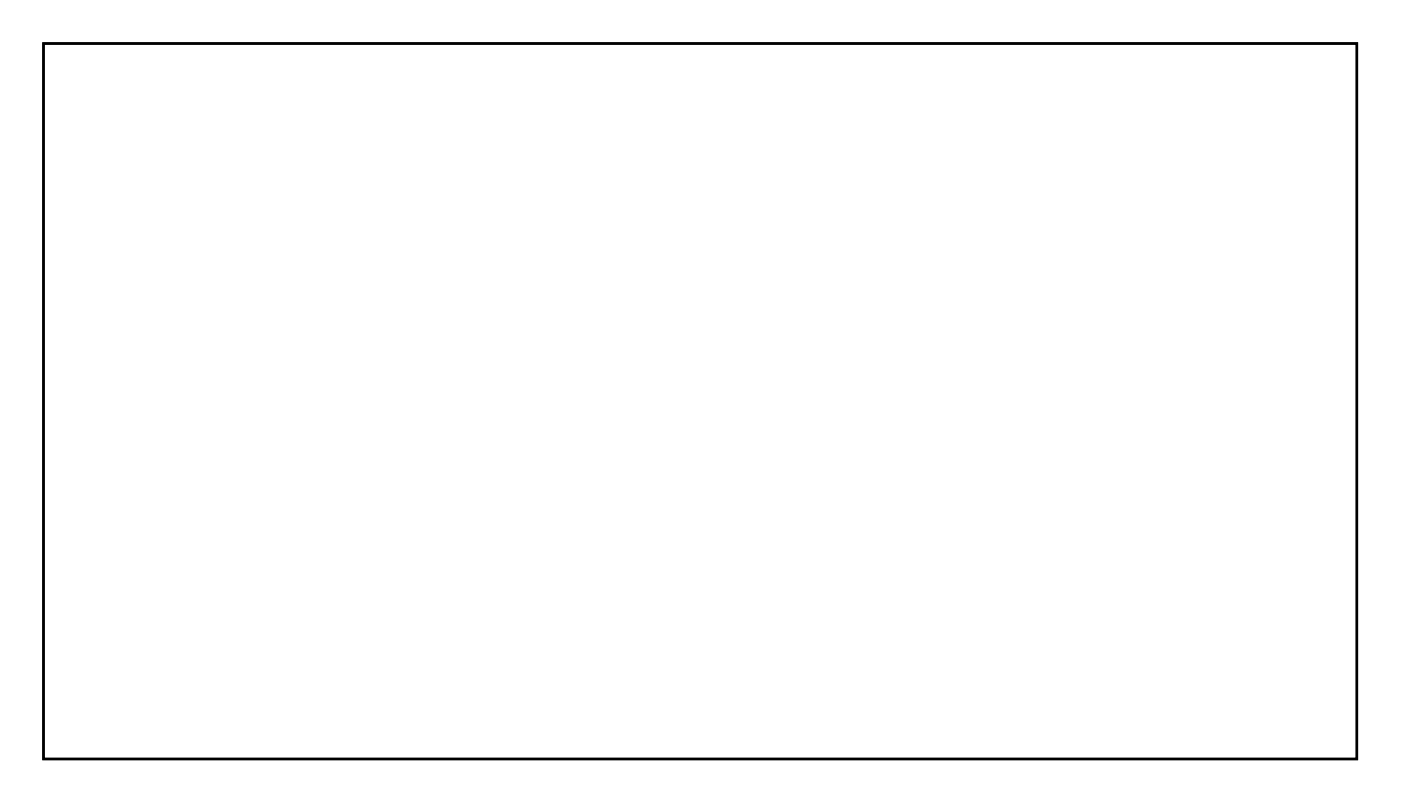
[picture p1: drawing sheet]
<svg xmlns="http://www.w3.org/2000/svg" width="117mm" height="67mm" viewBox="0 0 117 67" stroke-linecap="round" stroke-linejoin="round" font-family="sans-serif">
<path d="M3.6 3.6h109.8v59.8h-109.8z" fill="none" stroke="#000" stroke-width=".2"/>
<path d="M3.6 3.6h109.8v59.8h-109.8zM3.6 3.6v59.8h109.8v-59.8z" fill="#000"/>
<circle cx="23.6" cy="40.5" r=".7" fill="#fff"/>
<circle cx="23.6" cy="40.5" r=".7" fill="none" stroke="#fff" stroke-width=".76" stroke-linecap="butt"/>
<circle cx="23.6" cy="32.9" r=".7" fill="#fff"/>
<circle cx="23.6" cy="32.9" r=".7" fill="none" stroke="#fff" stroke-width=".76" stroke-linecap="butt"/>
<circle cx="56.7" cy="10.1" r=".89" fill="#fff"/>
<circle cx="56.7" cy="10.1" r=".89" fill="none" stroke="#fff" stroke-width=".99" stroke-linecap="butt"/>
<path d="M60.8 9.2h1.8v1.8h-1.8z" fill="#fff"/>
<path d="M60.8 9.2h1.8v1.8h-1.8z" fill="none" stroke="#fff" stroke-width=".99" stroke-linecap="butt"/>
<circle cx="61.7" cy="10.1" r=".89" fill="#fff"/>
<circle cx="61.7" cy="10.1" r=".89" fill="none" stroke="#fff" stroke-width=".99" stroke-linecap="butt"/>
<circle cx="59.2" cy="15.1" r=".89" fill="#fff"/>
<circle cx="59.2" cy="15.1" r=".89" fill="none" stroke="#fff" stroke-width=".99" stroke-linecap="butt"/>
<path d="M30.6 44.9h1.4v1.4h-1.4z" fill="#fff"/>
<path d="M30.6 44.9h1.4v1.4h-1.4z" fill="none" stroke="#fff" stroke-width=".76" stroke-linecap="butt"/>
<circle cx="31.3" cy="45.6" r=".7" fill="#fff"/>
<circle cx="31.3" cy="45.6" r=".7" fill="none" stroke="#fff" stroke-width=".76" stroke-linecap="butt"/>
<circle cx="31.3" cy="38" r=".7" fill="#fff"/>
<circle cx="31.3" cy="38" r=".7" fill="none" stroke="#fff" stroke-width=".76" stroke-linecap="butt"/>
<circle cx="33.8" cy="45.6" r=".7" fill="#fff"/>
<circle cx="33.8" cy="45.6" r=".7" fill="none" stroke="#fff" stroke-width=".76" stroke-linecap="butt"/>
<circle cx="33.8" cy="38" r=".7" fill="#fff"/>
<circle cx="33.8" cy="38" r=".7" fill="none" stroke="#fff" stroke-width=".76" stroke-linecap="butt"/>
<circle cx="36.3" cy="45.6" r=".7" fill="#fff"/>
<circle cx="36.3" cy="45.6" r=".7" fill="none" stroke="#fff" stroke-width=".76" stroke-linecap="butt"/>
<circle cx="36.3" cy="38" r=".7" fill="#fff"/>
<circle cx="36.3" cy="38" r=".7" fill="none" stroke="#fff" stroke-width=".76" stroke-linecap="butt"/>
<circle cx="38.9" cy="45.6" r=".7" fill="#fff"/>
<circle cx="38.9" cy="45.6" r=".7" fill="none" stroke="#fff" stroke-width=".76" stroke-linecap="butt"/>
<circle cx="38.9" cy="38" r=".7" fill="#fff"/>
<circle cx="38.9" cy="38" r=".7" fill="none" stroke="#fff" stroke-width=".76" stroke-linecap="butt"/>
<circle cx="41.4" cy="45.6" r=".7" fill="#fff"/>
<circle cx="41.4" cy="45.6" r=".7" fill="none" stroke="#fff" stroke-width=".76" stroke-linecap="butt"/>
<circle cx="41.4" cy="38" r=".7" fill="#fff"/>
<circle cx="41.4" cy="38" r=".7" fill="none" stroke="#fff" stroke-width=".76" stroke-linecap="butt"/>
<circle cx="44" cy="45.6" r=".7" fill="#fff"/>
<circle cx="44" cy="45.6" r=".7" fill="none" stroke="#fff" stroke-width=".76" stroke-linecap="butt"/>
<circle cx="44" cy="38" r=".7" fill="#fff"/>
<circle cx="44" cy="38" r=".7" fill="none" stroke="#fff" stroke-width=".76" stroke-linecap="butt"/>
<circle cx="46.5" cy="45.6" r=".7" fill="#fff"/>
<circle cx="46.5" cy="45.6" r=".7" fill="none" stroke="#fff" stroke-width=".76" stroke-linecap="butt"/>
<circle cx="46.5" cy="38" r=".7" fill="#fff"/>
<circle cx="46.5" cy="38" r=".7" fill="none" stroke="#fff" stroke-width=".76" stroke-linecap="butt"/>
<path d="M30.6 29.7h1.4v1.4h-1.4z" fill="#fff"/>
<path d="M30.6 29.7h1.4v1.4h-1.4z" fill="none" stroke="#fff" stroke-width=".76" stroke-linecap="butt"/>
<circle cx="31.3" cy="30.4" r=".7" fill="#fff"/>
<circle cx="31.3" cy="30.4" r=".7" fill="none" stroke="#fff" stroke-width=".76" stroke-linecap="butt"/>
<circle cx="31.3" cy="22.8" r=".7" fill="#fff"/>
<circle cx="31.3" cy="22.8" r=".7" fill="none" stroke="#fff" stroke-width=".76" stroke-linecap="butt"/>
<circle cx="33.8" cy="30.4" r=".7" fill="#fff"/>
<circle cx="33.8" cy="30.4" r=".7" fill="none" stroke="#fff" stroke-width=".76" stroke-linecap="butt"/>
<circle cx="33.8" cy="22.8" r=".7" fill="#fff"/>
<circle cx="33.8" cy="22.8" r=".7" fill="none" stroke="#fff" stroke-width=".76" stroke-linecap="butt"/>
<circle cx="36.3" cy="30.4" r=".7" fill="#fff"/>
<circle cx="36.3" cy="30.4" r=".7" fill="none" stroke="#fff" stroke-width=".76" stroke-linecap="butt"/>
<circle cx="36.3" cy="22.8" r=".7" fill="#fff"/>
<circle cx="36.3" cy="22.8" r=".7" fill="none" stroke="#fff" stroke-width=".76" stroke-linecap="butt"/>
<circle cx="38.9" cy="30.4" r=".7" fill="#fff"/>
<circle cx="38.9" cy="30.4" r=".7" fill="none" stroke="#fff" stroke-width=".76" stroke-linecap="butt"/>
<circle cx="38.9" cy="22.8" r=".7" fill="#fff"/>
<circle cx="38.9" cy="22.8" r=".7" fill="none" stroke="#fff" stroke-width=".76" stroke-linecap="butt"/>
<circle cx="41.4" cy="30.4" r=".7" fill="#fff"/>
<circle cx="41.4" cy="30.4" r=".7" fill="none" stroke="#fff" stroke-width=".76" stroke-linecap="butt"/>
<circle cx="41.4" cy="22.8" r=".7" fill="#fff"/>
<circle cx="41.4" cy="22.8" r=".7" fill="none" stroke="#fff" stroke-width=".76" stroke-linecap="butt"/>
<circle cx="44" cy="30.4" r=".7" fill="#fff"/>
<circle cx="44" cy="30.4" r=".7" fill="none" stroke="#fff" stroke-width=".76" stroke-linecap="butt"/>
<circle cx="44" cy="22.8" r=".7" fill="#fff"/>
<circle cx="44" cy="22.8" r=".7" fill="none" stroke="#fff" stroke-width=".76" stroke-linecap="butt"/>
<circle cx="46.5" cy="30.4" r=".7" fill="#fff"/>
<circle cx="46.5" cy="30.4" r=".7" fill="none" stroke="#fff" stroke-width=".76" stroke-linecap="butt"/>
<circle cx="46.5" cy="22.8" r=".7" fill="#fff"/>
<circle cx="46.5" cy="22.8" r=".7" fill="none" stroke="#fff" stroke-width=".76" stroke-linecap="butt"/>
<circle cx="33.8" cy="34.2" r=".7" fill="#fff"/>
<circle cx="33.8" cy="34.2" r=".7" fill="none" stroke="#fff" stroke-width=".76" stroke-linecap="butt"/>
<circle cx="63" cy="34.2" r=".7" fill="#fff"/>
<circle cx="63" cy="34.2" r=".7" fill="none" stroke="#fff" stroke-width=".76" stroke-linecap="butt"/>
<circle cx="70.6" cy="32.9" r=".7" fill="#fff"/>
<circle cx="70.6" cy="32.9" r=".7" fill="none" stroke="#fff" stroke-width=".76" stroke-linecap="butt"/>
<circle cx="84.6" cy="32.9" r=".7" fill="#fff"/>
<circle cx="84.6" cy="32.9" r=".7" fill="none" stroke="#fff" stroke-width=".76" stroke-linecap="butt"/>
<circle cx="52.8" cy="30.4" r=".7" fill="#fff"/>
<circle cx="52.8" cy="30.4" r=".7" fill="none" stroke="#fff" stroke-width=".76" stroke-linecap="butt"/>
<circle cx="52.8" cy="17.7" r=".7" fill="#fff"/>
<circle cx="52.8" cy="17.7" r=".7" fill="none" stroke="#fff" stroke-width=".76" stroke-linecap="butt"/>
<circle cx="50.3" cy="50.7" r=".7" fill="#fff"/>
<circle cx="50.3" cy="50.7" r=".7" fill="none" stroke="#fff" stroke-width=".76" stroke-linecap="butt"/>
<circle cx="50.3" cy="45.6" r=".7" fill="#fff"/>
<circle cx="50.3" cy="45.6" r=".7" fill="none" stroke="#fff" stroke-width=".76" stroke-linecap="butt"/>
<circle cx="7.1" cy="59.6" r="1.6" fill="#fff"/>
<circle cx="7.1" cy="59.6" r="1.6" fill="none" stroke="#fff" stroke-width=".25"/>
<circle cx="7.1" cy="7.5" r="1.6" fill="#fff"/>
<circle cx="7.1" cy="7.5" r="1.6" fill="none" stroke="#fff" stroke-width=".25"/>
<circle cx="108.7" cy="59.6" r="1.6" fill="#fff"/>
<circle cx="108.7" cy="59.6" r="1.6" fill="none" stroke="#fff" stroke-width=".25"/>
<circle cx="108.7" cy="7.5" r="1.6" fill="#fff"/>
<circle cx="108.7" cy="7.5" r="1.6" fill="none" stroke="#fff" stroke-width=".25"/>
<circle cx="18.6" cy="11.3" r=".6" fill="#fff"/>
<circle cx="18.6" cy="11.3" r=".6" fill="none" stroke="#fff" stroke-width=".65" stroke-linecap="butt"/>
<path d="M18 10.7h1.2v1.2h-1.2z" fill="#fff"/>
<path d="M18 10.7h1.2v1.2h-1.2z" fill="none" stroke="#fff" stroke-width=".65" stroke-linecap="butt"/>
<circle cx="18.6" cy="13.8" r=".6" fill="#fff"/>
<circle cx="18.6" cy="13.8" r=".6" fill="none" stroke="#fff" stroke-width=".65" stroke-linecap="butt"/>
<circle cx="38.7" cy="20.2" r=".7" fill="#fff"/>
<circle cx="38.7" cy="20.2" r=".7" fill="none" stroke="#fff" stroke-width=".76" stroke-linecap="butt"/>
<circle cx="38.7" cy="12.6" r=".7" fill="#fff"/>
<circle cx="38.7" cy="12.6" r=".7" fill="none" stroke="#fff" stroke-width=".76" stroke-linecap="butt"/>
<circle cx="26.2" cy="38" r=".7" fill="#fff"/>
<circle cx="26.2" cy="38" r=".7" fill="none" stroke="#fff" stroke-width=".76" stroke-linecap="butt"/>
<circle cx="26.2" cy="13.9" r=".7" fill="#fff"/>
<circle cx="26.2" cy="13.9" r=".7" fill="none" stroke="#fff" stroke-width=".76" stroke-linecap="butt"/>
<circle cx="78.3" cy="50.5" r=".84" fill="#fff"/>
<circle cx="78.3" cy="50.5" r=".84" fill="none" stroke="#fff" stroke-width=".73" stroke-linecap="butt"/>
<circle cx="83.3" cy="50.5" r=".84" fill="#fff"/>
<circle cx="83.3" cy="50.5" r=".84" fill="none" stroke="#fff" stroke-width=".73" stroke-linecap="butt"/>
<circle cx="83.3" cy="38" r=".84" fill="#fff"/>
<circle cx="83.3" cy="38" r=".84" fill="none" stroke="#fff" stroke-width=".73" stroke-linecap="butt"/>
<circle cx="78.3" cy="38" r=".84" fill="#fff"/>
<circle cx="78.3" cy="38" r=".84" fill="none" stroke="#fff" stroke-width=".73" stroke-linecap="butt"/>
<circle cx="18.6" cy="25.3" r=".74" fill="#fff"/>
<circle cx="18.6" cy="25.3" r=".74" fill="none" stroke="#fff" stroke-width=".76" stroke-linecap="butt"/>
<circle cx="18.6" cy="27.8" r=".74" fill="#fff"/>
<circle cx="18.6" cy="27.8" r=".74" fill="none" stroke="#fff" stroke-width=".76" stroke-linecap="butt"/>
<circle cx="18.6" cy="30.4" r=".74" fill="#fff"/>
<circle cx="18.6" cy="30.4" r=".74" fill="none" stroke="#fff" stroke-width=".76" stroke-linecap="butt"/>
<circle cx="18.6" cy="32.9" r=".74" fill="#fff"/>
<circle cx="18.6" cy="32.9" r=".74" fill="none" stroke="#fff" stroke-width=".76" stroke-linecap="butt"/>
<circle cx="18.6" cy="35.5" r=".74" fill="#fff"/>
<circle cx="18.6" cy="35.5" r=".74" fill="none" stroke="#fff" stroke-width=".76" stroke-linecap="butt"/>
<circle cx="18.6" cy="38" r=".74" fill="#fff"/>
<circle cx="18.6" cy="38" r=".74" fill="none" stroke="#fff" stroke-width=".76" stroke-linecap="butt"/>
<circle cx="18.6" cy="40.5" r=".74" fill="#fff"/>
<circle cx="18.6" cy="40.5" r=".74" fill="none" stroke="#fff" stroke-width=".76" stroke-linecap="butt"/>
<circle cx="18.6" cy="43.1" r=".74" fill="#fff"/>
<circle cx="18.6" cy="43.1" r=".74" fill="none" stroke="#fff" stroke-width=".76" stroke-linecap="butt"/>
<path d="M95.3 29.7h1.4v1.4h-1.4z" fill="#fff"/>
<path d="M95.3 29.7h1.4v1.4h-1.4z" fill="none" stroke="#fff" stroke-width=".76" stroke-linecap="butt"/>
<circle cx="96" cy="30.4" r=".7" fill="#fff"/>
<circle cx="96" cy="30.4" r=".7" fill="none" stroke="#fff" stroke-width=".76" stroke-linecap="butt"/>
<circle cx="96" cy="22.8" r=".7" fill="#fff"/>
<circle cx="96" cy="22.8" r=".7" fill="none" stroke="#fff" stroke-width=".76" stroke-linecap="butt"/>
<circle cx="98.6" cy="30.4" r=".7" fill="#fff"/>
<circle cx="98.6" cy="30.4" r=".7" fill="none" stroke="#fff" stroke-width=".76" stroke-linecap="butt"/>
<circle cx="98.6" cy="22.8" r=".7" fill="#fff"/>
<circle cx="98.6" cy="22.8" r=".7" fill="none" stroke="#fff" stroke-width=".76" stroke-linecap="butt"/>
<circle cx="101.1" cy="30.4" r=".7" fill="#fff"/>
<circle cx="101.1" cy="30.4" r=".7" fill="none" stroke="#fff" stroke-width=".76" stroke-linecap="butt"/>
<circle cx="101.1" cy="22.8" r=".7" fill="#fff"/>
<circle cx="101.1" cy="22.8" r=".7" fill="none" stroke="#fff" stroke-width=".76" stroke-linecap="butt"/>
<circle cx="103.6" cy="30.4" r=".7" fill="#fff"/>
<circle cx="103.6" cy="30.4" r=".7" fill="none" stroke="#fff" stroke-width=".76" stroke-linecap="butt"/>
<circle cx="103.6" cy="22.8" r=".7" fill="#fff"/>
<circle cx="103.6" cy="22.8" r=".7" fill="none" stroke="#fff" stroke-width=".76" stroke-linecap="butt"/>
<path d="M76.3 29.7h1.4v1.4h-1.4z" fill="#fff"/>
<path d="M76.3 29.7h1.4v1.4h-1.4z" fill="none" stroke="#fff" stroke-width=".76" stroke-linecap="butt"/>
<circle cx="77" cy="30.4" r=".7" fill="#fff"/>
<circle cx="77" cy="30.4" r=".7" fill="none" stroke="#fff" stroke-width=".76" stroke-linecap="butt"/>
<circle cx="77" cy="22.8" r=".7" fill="#fff"/>
<circle cx="77" cy="22.8" r=".7" fill="none" stroke="#fff" stroke-width=".76" stroke-linecap="butt"/>
<circle cx="79.5" cy="30.4" r=".7" fill="#fff"/>
<circle cx="79.5" cy="30.4" r=".7" fill="none" stroke="#fff" stroke-width=".76" stroke-linecap="butt"/>
<circle cx="79.5" cy="22.8" r=".7" fill="#fff"/>
<circle cx="79.5" cy="22.8" r=".7" fill="none" stroke="#fff" stroke-width=".76" stroke-linecap="butt"/>
<circle cx="82.1" cy="30.4" r=".7" fill="#fff"/>
<circle cx="82.1" cy="30.4" r=".7" fill="none" stroke="#fff" stroke-width=".76" stroke-linecap="butt"/>
<circle cx="82.1" cy="22.8" r=".7" fill="#fff"/>
<circle cx="82.1" cy="22.8" r=".7" fill="none" stroke="#fff" stroke-width=".76" stroke-linecap="butt"/>
<circle cx="84.6" cy="30.4" r=".7" fill="#fff"/>
<circle cx="84.6" cy="30.4" r=".7" fill="none" stroke="#fff" stroke-width=".76" stroke-linecap="butt"/>
<circle cx="84.6" cy="22.8" r=".7" fill="#fff"/>
<circle cx="84.6" cy="22.8" r=".7" fill="none" stroke="#fff" stroke-width=".76" stroke-linecap="butt"/>
<path d="M57.2 29.7h1.4v1.4h-1.4z" fill="#fff"/>
<path d="M57.2 29.7h1.4v1.4h-1.4z" fill="none" stroke="#fff" stroke-width=".76" stroke-linecap="butt"/>
<circle cx="57.9" cy="30.4" r=".7" fill="#fff"/>
<circle cx="57.9" cy="30.4" r=".7" fill="none" stroke="#fff" stroke-width=".76" stroke-linecap="butt"/>
<circle cx="57.9" cy="22.8" r=".7" fill="#fff"/>
<circle cx="57.9" cy="22.8" r=".7" fill="none" stroke="#fff" stroke-width=".76" stroke-linecap="butt"/>
<circle cx="60.5" cy="30.4" r=".7" fill="#fff"/>
<circle cx="60.5" cy="30.4" r=".7" fill="none" stroke="#fff" stroke-width=".76" stroke-linecap="butt"/>
<circle cx="60.5" cy="22.8" r=".7" fill="#fff"/>
<circle cx="60.5" cy="22.8" r=".7" fill="none" stroke="#fff" stroke-width=".76" stroke-linecap="butt"/>
<circle cx="63" cy="30.4" r=".7" fill="#fff"/>
<circle cx="63" cy="30.4" r=".7" fill="none" stroke="#fff" stroke-width=".76" stroke-linecap="butt"/>
<circle cx="63" cy="22.8" r=".7" fill="#fff"/>
<circle cx="63" cy="22.8" r=".7" fill="none" stroke="#fff" stroke-width=".76" stroke-linecap="butt"/>
<circle cx="65.5" cy="30.4" r=".7" fill="#fff"/>
<circle cx="65.5" cy="30.4" r=".7" fill="none" stroke="#fff" stroke-width=".76" stroke-linecap="butt"/>
<circle cx="65.5" cy="22.8" r=".7" fill="#fff"/>
<circle cx="65.5" cy="22.8" r=".7" fill="none" stroke="#fff" stroke-width=".76" stroke-linecap="butt"/>
<circle cx="101.1" cy="19" r=".64" fill="#fff"/>
<circle cx="101.1" cy="19" r=".64" fill="none" stroke="#fff" stroke-width=".76" stroke-linecap="butt"/>
<circle cx="103.6" cy="19" r=".64" fill="#fff"/>
<circle cx="103.6" cy="19" r=".64" fill="none" stroke="#fff" stroke-width=".76" stroke-linecap="butt"/>
<circle cx="91" cy="22.8" r=".64" fill="#fff"/>
<circle cx="91" cy="22.8" r=".64" fill="none" stroke="#fff" stroke-width=".76" stroke-linecap="butt"/>
<circle cx="88.4" cy="22.8" r=".64" fill="#fff"/>
<circle cx="88.4" cy="22.8" r=".64" fill="none" stroke="#fff" stroke-width=".76" stroke-linecap="butt"/>
<circle cx="71.9" cy="22.8" r=".64" fill="#fff"/>
<circle cx="71.9" cy="22.8" r=".64" fill="none" stroke="#fff" stroke-width=".76" stroke-linecap="butt"/>
<circle cx="69.4" cy="22.8" r=".64" fill="#fff"/>
<circle cx="69.4" cy="22.8" r=".64" fill="none" stroke="#fff" stroke-width=".76" stroke-linecap="butt"/>
<circle cx="77" cy="8.8" r=".7" fill="#fff"/>
<circle cx="77" cy="8.8" r=".7" fill="none" stroke="#fff" stroke-width=".76" stroke-linecap="butt"/>
<circle cx="77" cy="19" r=".7" fill="#fff"/>
<circle cx="77" cy="19" r=".7" fill="none" stroke="#fff" stroke-width=".76" stroke-linecap="butt"/>
<circle cx="65.5" cy="35.5" r=".7" fill="#fff"/>
<circle cx="65.5" cy="35.5" r=".7" fill="none" stroke="#fff" stroke-width=".76" stroke-linecap="butt"/>
<circle cx="75.7" cy="35.5" r=".7" fill="#fff"/>
<circle cx="75.7" cy="35.5" r=".7" fill="none" stroke="#fff" stroke-width=".76" stroke-linecap="butt"/>
<circle cx="65.5" cy="10.1" r=".7" fill="#fff"/>
<circle cx="65.5" cy="10.1" r=".7" fill="none" stroke="#fff" stroke-width=".76" stroke-linecap="butt"/>
<circle cx="65.5" cy="17.7" r=".7" fill="#fff"/>
<circle cx="65.5" cy="17.7" r=".7" fill="none" stroke="#fff" stroke-width=".76" stroke-linecap="butt"/>
<circle cx="50.3" cy="10.1" r=".7" fill="#fff"/>
<circle cx="50.3" cy="10.1" r=".7" fill="none" stroke="#fff" stroke-width=".76" stroke-linecap="butt"/>
<circle cx="50.3" cy="17.7" r=".7" fill="#fff"/>
<circle cx="50.3" cy="17.7" r=".7" fill="none" stroke="#fff" stroke-width=".76" stroke-linecap="butt"/>
<path d="M83.9 13.2h1.4v1.4h-1.4z" fill="#fff"/>
<path d="M83.9 13.2h1.4v1.4h-1.4z" fill="none" stroke="#fff" stroke-width=".76" stroke-linecap="butt"/>
<circle cx="84.6" cy="13.9" r=".7" fill="#fff"/>
<circle cx="84.6" cy="13.9" r=".7" fill="none" stroke="#fff" stroke-width=".76" stroke-linecap="butt"/>
<circle cx="82.1" cy="13.9" r=".7" fill="#fff"/>
<circle cx="82.1" cy="13.9" r=".7" fill="none" stroke="#fff" stroke-width=".76" stroke-linecap="butt"/>
<path d="M71.2 13.2h1.4v1.4h-1.4z" fill="#fff"/>
<path d="M71.2 13.2h1.4v1.4h-1.4z" fill="none" stroke="#fff" stroke-width=".76" stroke-linecap="butt"/>
<circle cx="71.9" cy="13.9" r=".7" fill="#fff"/>
<circle cx="71.9" cy="13.9" r=".7" fill="none" stroke="#fff" stroke-width=".76" stroke-linecap="butt"/>
<circle cx="69.4" cy="13.9" r=".7" fill="#fff"/>
<circle cx="69.4" cy="13.9" r=".7" fill="none" stroke="#fff" stroke-width=".76" stroke-linecap="butt"/>
<circle cx="101.1" cy="37.9" r=".7" fill="#fff"/>
<circle cx="101.1" cy="37.9" r=".7" fill="none" stroke="#fff" stroke-width=".76" stroke-linecap="butt"/>
<circle cx="108.7" cy="37.9" r=".7" fill="#fff"/>
<circle cx="108.7" cy="37.9" r=".7" fill="none" stroke="#fff" stroke-width=".76" stroke-linecap="butt"/>
<path d="M97.8 46.2h1.5v1.4h-1.5z" fill="#fff"/>
<path d="M97.8 46.2h1.5v1.4h-1.5z" fill="none" stroke="#fff" stroke-width=".76" stroke-linecap="butt"/>
<circle cx="98.6" cy="46.9" r=".74" fill="#fff"/>
<circle cx="98.6" cy="46.9" r=".74" fill="none" stroke="#fff" stroke-width=".76" stroke-linecap="butt"/>
<circle cx="98.6" cy="44.4" r=".74" fill="#fff"/>
<circle cx="98.6" cy="44.4" r=".74" fill="none" stroke="#fff" stroke-width=".76" stroke-linecap="butt"/>
<circle cx="98.6" cy="41.8" r=".74" fill="#fff"/>
<circle cx="98.6" cy="41.8" r=".74" fill="none" stroke="#fff" stroke-width=".76" stroke-linecap="butt"/>
<circle cx="57.9" cy="26.6" r=".7" fill="#fff"/>
<circle cx="57.9" cy="26.6" r=".7" fill="none" stroke="#fff" stroke-width=".76" stroke-linecap="butt"/>
<circle cx="65.5" cy="26.6" r=".7" fill="#fff"/>
<circle cx="65.5" cy="26.6" r=".7" fill="none" stroke="#fff" stroke-width=".76" stroke-linecap="butt"/>
</svg>
